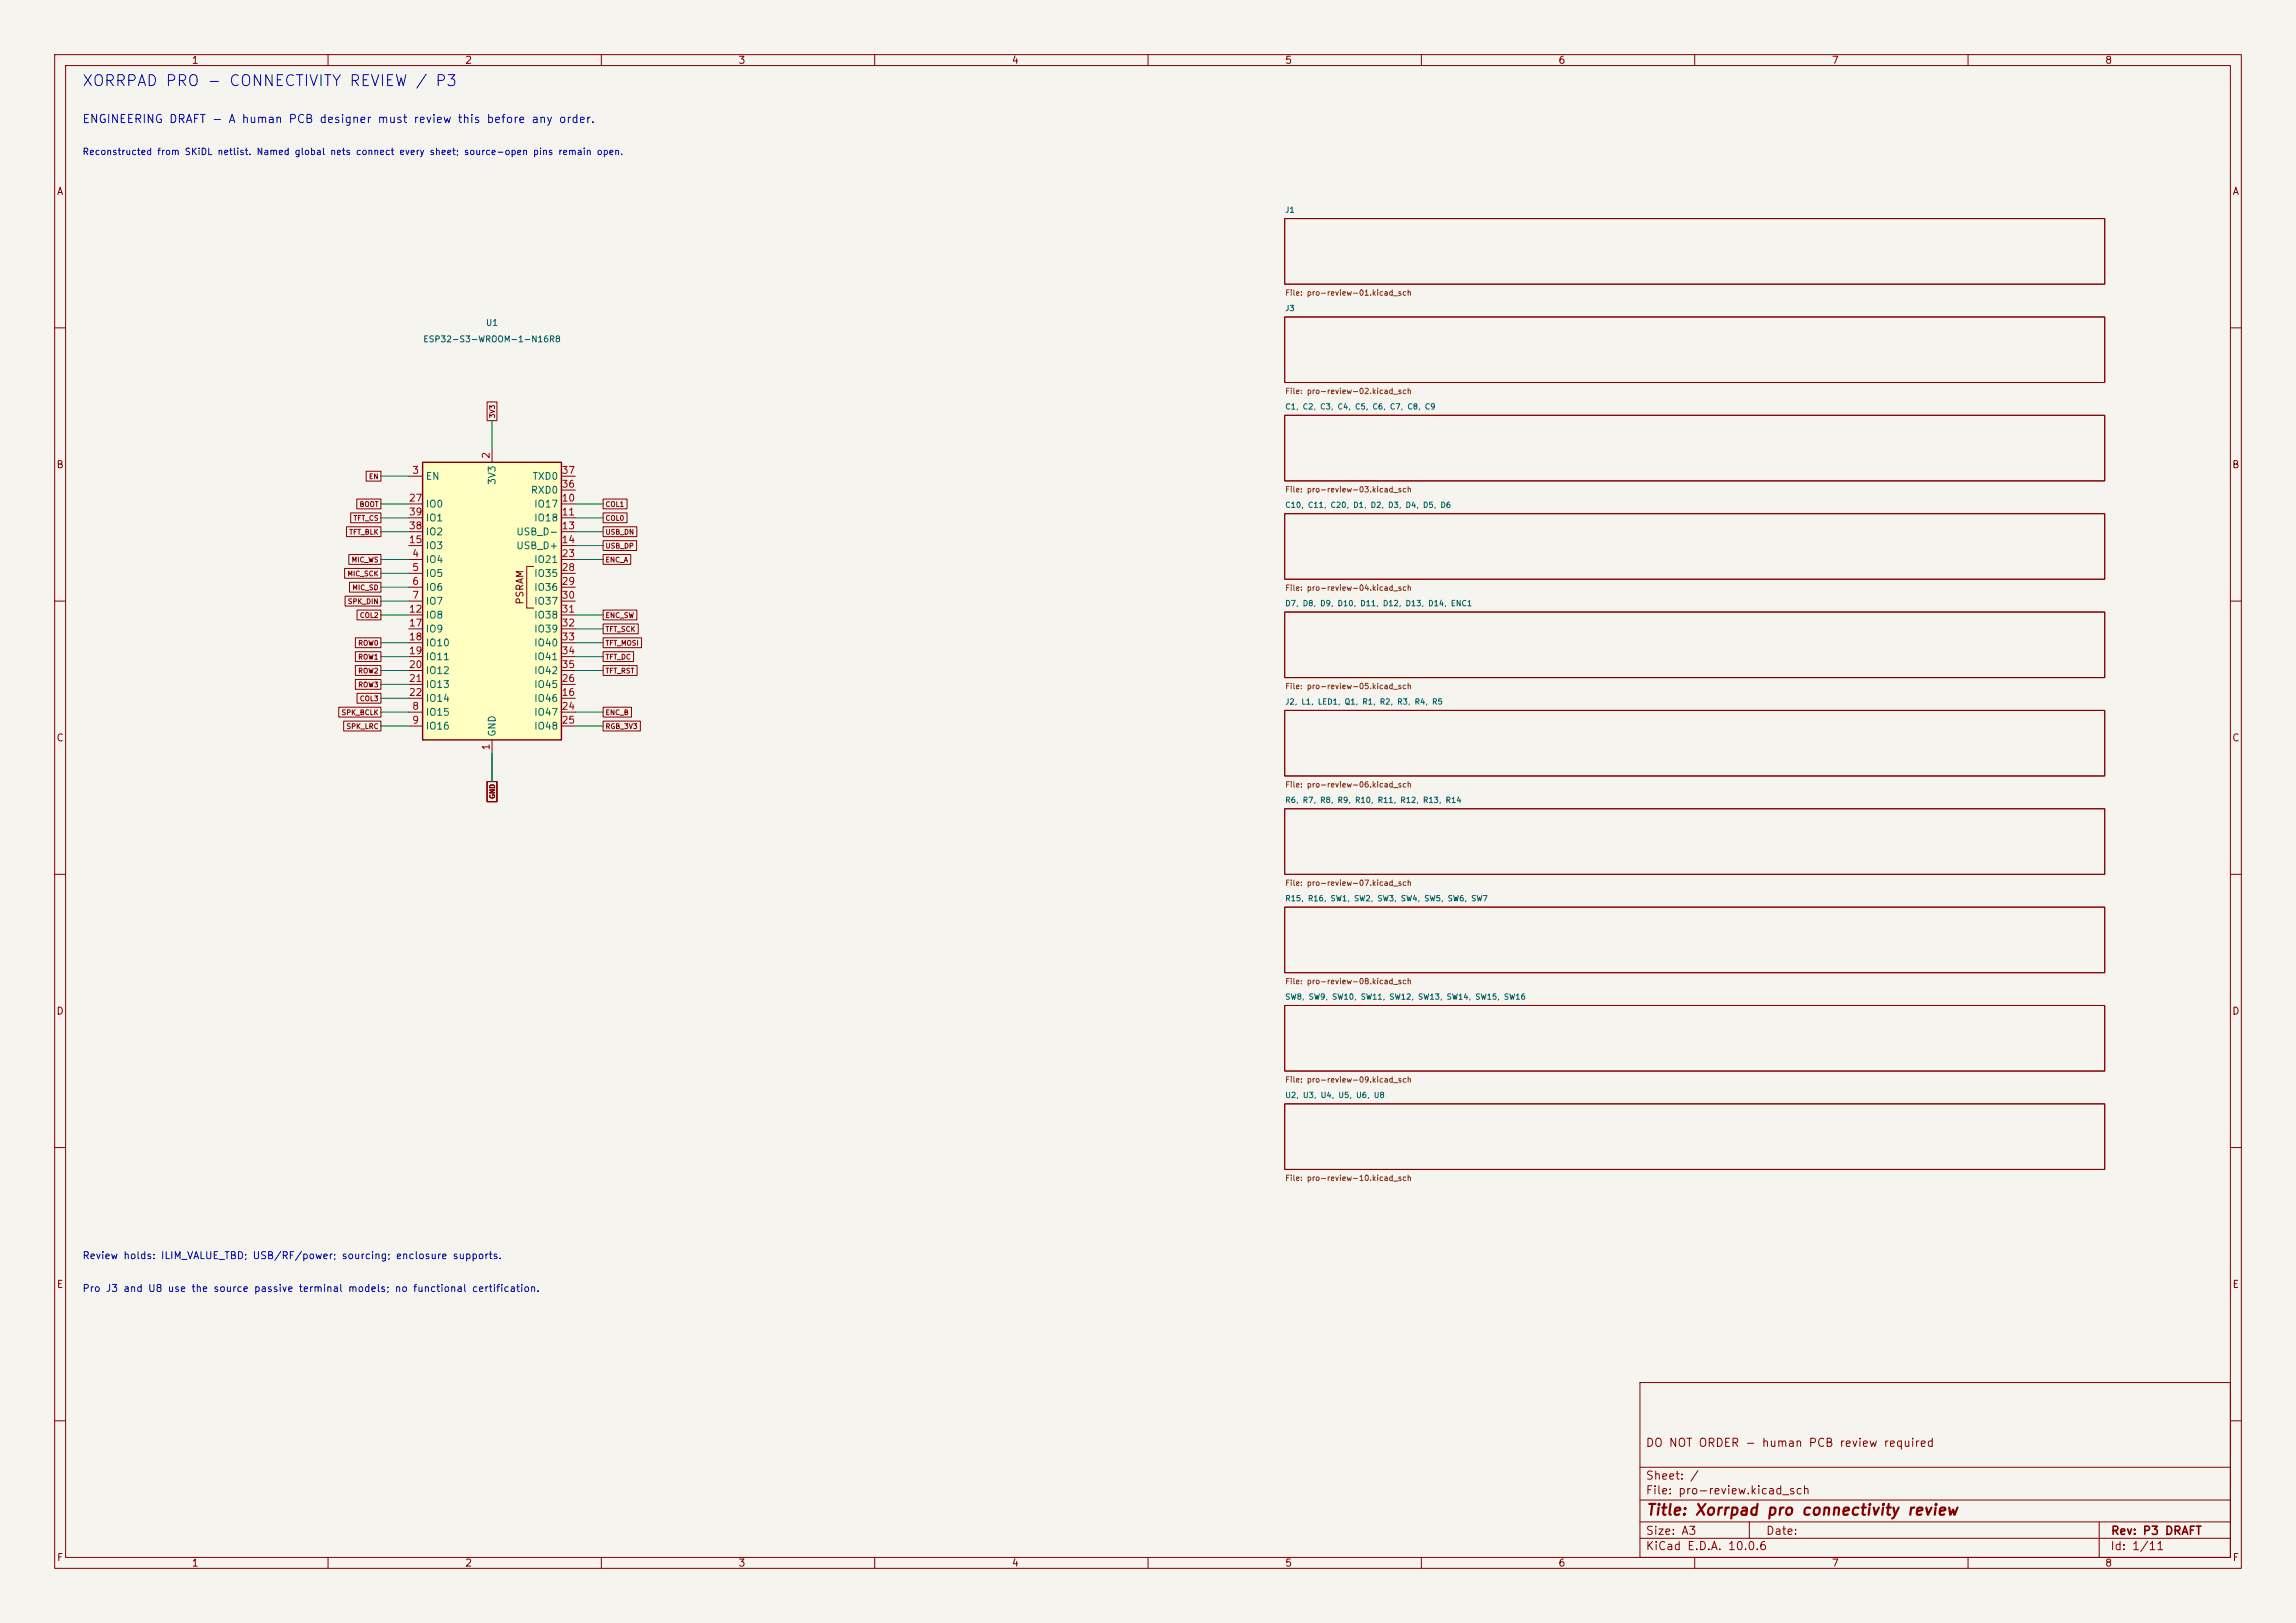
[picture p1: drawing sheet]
<svg xmlns="http://www.w3.org/2000/svg" width="420mm" height="297mm" viewBox="0 0 420 297" stroke-linecap="round" stroke-linejoin="round" font-family="sans-serif">
<defs><g id="words">
<text font-size="2" fill="#0000c2" x="14.9" y="16.3">XORRPAD PRO - CONNECTIVITY REVIEW / P3</text>
<text font-size="2" fill="#840000" x="301" y="277.8">Title: Xorrpad pro connectivity review</text>
<text font-size="1.5" fill="#0000c2" x="15" y="22.9">ENGINEERING DRAFT - A human PCB designer must review this before any order.</text>
<g font-size="1.5" fill="#840000">
<text x="300.9" y="265.1">DO NOT ORDER - human PCB review required</text>
<text x="300.9" y="273.8">File: pro-review.kicad_sch</text>
<text x="300.9" y="271.1">Sheet: /</text>
<text x="300.9" y="281.2">Size: A3</text>
<text x="322.9" y="281.2">Date:</text>
<text x="386" y="281.2">Rev: P3 DRAFT</text>
<text x="300.9" y="284">KiCad E.D.A. 10.0.6</text>
<text x="385.9" y="284">Id: 1/11</text>
</g>
<g font-size="1.3" fill="#840000">
<text x="35" y="12">1</text>
<text x="85" y="12">2</text>
<text x="135" y="12">3</text>
<text x="185" y="12">4</text>
<text x="235" y="12">5</text>
<text x="285" y="12">6</text>
<text x="335" y="12">7</text>
<text x="385" y="12">8</text>
<text x="10.3" y="36">A</text>
<text x="408.3" y="36">A</text>
<text x="10.2" y="86">B</text>
<text x="408.2" y="86">B</text>
<text x="96" y="110.7" transform="rotate(-90 96 110.7)">PSRAM</text>
<text x="10.2" y="136">C</text>
<text x="408.2" y="136">C</text>
<text x="10.2" y="186">D</text>
<text x="408.2" y="186">D</text>
<text x="10.3" y="236">E</text>
<text x="408.3" y="236">E</text>
<text x="10.3" y="286">F</text>
<text x="35" y="287">1</text>
<text x="85" y="287">2</text>
<text x="135" y="287">3</text>
<text x="185" y="287">4</text>
<text x="235" y="287">5</text>
<text x="285" y="287">6</text>
<text x="335" y="287">7</text>
<text x="385" y="287">8</text>
<text x="408.3" y="286">F</text>
</g>
<g font-size="1.3" fill="#a90000">
<text x="75.3" y="87">3</text>
<text x="89.9" y="84.1" transform="rotate(-90 89.9 84.1)">2</text>
<text x="102.6" y="89.5">36</text>
<text x="102.6" y="87">37</text>
<text x="74.7" y="92.1">27</text>
<text x="74.7" y="94.6">39</text>
<text x="102.6" y="92.1">10</text>
<text x="102.6" y="94.6">11</text>
<text x="74.7" y="99.7">15</text>
<text x="74.7" y="97.2">38</text>
<text x="102.6" y="97.2">13</text>
<text x="102.6" y="99.7">14</text>
<text x="75.3" y="102.2">4</text>
<text x="75.3" y="104.8">5</text>
<text x="75.3" y="107.3">6</text>
<text x="102.6" y="102.2">23</text>
<text x="102.6" y="104.8">28</text>
<text x="102.6" y="107.3">29</text>
<text x="74.7" y="112.4">12</text>
<text x="75.3" y="109.9">7</text>
<text x="102.6" y="109.9">30</text>
<text x="102.6" y="112.4">31</text>
<text x="74.7" y="114.9">17</text>
<text x="74.7" y="117.5">18</text>
<text x="102.6" y="114.9">32</text>
<text x="102.6" y="117.5">33</text>
<text x="74.7" y="120">19</text>
<text x="74.7" y="122.6">20</text>
<text x="74.7" y="125.1">21</text>
<text x="102.6" y="125.1">26</text>
<text x="102.6" y="120">34</text>
<text x="102.6" y="122.6">35</text>
<text x="74.7" y="127.6">22</text>
<text x="75.3" y="130.2">8</text>
<text x="102.6" y="127.6">16</text>
<text x="102.6" y="130.2">24</text>
<text x="75.3" y="132.7">9</text>
<text x="89.9" y="137.4" transform="rotate(-90 89.9 137.4)">1</text>
<text x="102.6" y="132.7">25</text>
</g>
<g font-size="1.3" fill="#006464">
<text x="77.8" y="88.1">EN</text>
<text x="91" y="88.8" transform="rotate(-90 91 88.8)">3V3</text>
<text x="97.3" y="88.1">TXD0</text>
<text x="77.8" y="93.2">IO0</text>
<text x="77.8" y="95.7">IO1</text>
<text x="97" y="90.6">RXD0</text>
<text x="97.6" y="93.2">IO17</text>
<text x="97.6" y="95.7">IO18</text>
<text x="77.8" y="100.8">IO3</text>
<text x="77.8" y="98.3">IO2</text>
<text x="94.3" y="98.3">USB_D-</text>
<text x="94.3" y="100.8">USB_D+</text>
<text x="77.8" y="103.3">IO4</text>
<text x="77.8" y="105.9">IO5</text>
<text x="97.6" y="103.3">IO21</text>
<text x="97.6" y="105.9">IO35</text>
<text x="77.8" y="108.4">IO6</text>
<text x="77.8" y="111">IO7</text>
<text x="77.8" y="113.5">IO8</text>
<text x="97.6" y="108.4">IO36</text>
<text x="97.6" y="111">IO37</text>
<text x="97.6" y="113.5">IO38</text>
<text x="77.8" y="116">IO9</text>
<text x="77.8" y="118.6">IO10</text>
<text x="97.6" y="116">IO39</text>
<text x="97.6" y="118.6">IO40</text>
<text x="77.8" y="121.1">IO11</text>
<text x="77.8" y="123.7">IO12</text>
<text x="97.6" y="121.1">IO41</text>
<text x="97.6" y="123.7">IO42</text>
<text x="77.8" y="131.3">IO15</text>
<text x="77.8" y="126.2">IO13</text>
<text x="77.8" y="128.7">IO14</text>
<text x="97.6" y="128.7">IO46</text>
<text x="97.6" y="131.3">IO47</text>
<text x="97.6" y="126.2">IO45</text>
<text x="77.8" y="133.8">IO16</text>
<text x="91" y="134.9" transform="rotate(-90 91 134.9)">GND</text>
<text x="97.6" y="133.8">IO48</text>
</g>
<g font-size="1.3" fill="#0000c2">
<text x="15" y="230.7">Review holds: ILIM_VALUE_TBD; USB/RF/power; sourcing; enclosure supports.</text>
<text x="15" y="236.7">Pro J3 and U8 use the source passive terminal models; no functional certification.</text>
</g>
<text font-size="1.2" fill="#0000c2" x="15" y="28.7">Reconstructed from SKiDL netlist. Named global nets connect every sheet; source-open pins remain open.</text>
<g font-size="1.1" fill="#006464">
<text x="88.8" y="59.9">U1</text>
<text x="77.3" y="62.9">ESP32-S3-WROOM-1-N16R8</text>
</g>
<g font-size="1" fill="#006464">
<text x="235" y="39.2">J1</text>
<text x="235" y="57.2">J3</text>
<text x="235" y="75.2">C1, C2, C3, C4, C5, C6, C7, C8, C9</text>
<text x="235" y="93.2">C10, C11, C20, D1, D2, D3, D4, D5, D6</text>
<text x="235" y="111.2">D7, D8, D9, D10, D11, D12, D13, D14, ENC1</text>
<text x="235" y="129.2">J2, L1, LED1, Q1, R1, R2, R3, R4, R5</text>
<text x="235" y="147.2">R6, R7, R8, R9, R10, R11, R12, R13, R14</text>
<text x="235" y="165.2">R15, R16, SW1, SW2, SW3, SW4, SW5, SW6, SW7</text>
<text x="235" y="183.2">SW8, SW9, SW10, SW11, SW12, SW13, SW14, SW15, SW16</text>
<text x="235" y="201.2">U2, U3, U4, U5, U6, U8</text>
</g>
<g font-size="1" fill="#725600">
<text x="235" y="54.3">File: pro-review-01.kicad_sch</text>
<text x="235" y="72.3">File: pro-review-02.kicad_sch</text>
<text x="235" y="90.3">File: pro-review-03.kicad_sch</text>
<text x="235" y="108.3">File: pro-review-04.kicad_sch</text>
<text x="235" y="126.3">File: pro-review-05.kicad_sch</text>
<text x="235" y="144.3">File: pro-review-06.kicad_sch</text>
<text x="235" y="162.3">File: pro-review-07.kicad_sch</text>
<text x="235" y="180.3">File: pro-review-08.kicad_sch</text>
<text x="235" y="198.3">File: pro-review-09.kicad_sch</text>
<text x="235" y="216.3">File: pro-review-10.kicad_sch</text>
</g>
<g font-size=".9" fill="#840000">
<text x="90.7" y="76.6" transform="rotate(-90 90.7 76.6)">3V3</text>
<text x="67.4" y="87.9">EN</text>
<text x="64.6" y="95.5">TFT_CS</text>
<text x="65.7" y="93">BOOT</text>
<text x="110.7" y="95.5">COL0</text>
<text x="110.7" y="93">COL1</text>
<text x="63.8" y="98">TFT_BLK</text>
<text x="110.7" y="100.6">USB_DP</text>
<text x="110.7" y="98">USB_DN</text>
<text x="63.5" y="105.7">MIC_SCK</text>
<text x="64.2" y="103.1">MIC_WS</text>
<text x="110.7" y="103.1">ENC_A</text>
<text x="63.5" y="110.7">SPK_DIN</text>
<text x="64.4" y="108.2">MIC_SD</text>
<text x="65.7" y="113.3">COL2</text>
<text x="110.7" y="113.3">ENC_SW</text>
<text x="65.4" y="118.4">ROW0</text>
<text x="110.7" y="115.8">TFT_SCK</text>
<text x="110.7" y="118.4">TFT_MOSI</text>
<text x="65.4" y="123.4">ROW2</text>
<text x="65.4" y="126">ROW3</text>
<text x="65.4" y="120.9">ROW1</text>
<text x="110.7" y="123.4">TFT_RST</text>
<text x="110.7" y="120.9">TFT_DC</text>
<text x="62.4" y="131.1">SPK_BCLK</text>
<text x="65.7" y="128.5">COL3</text>
<text x="110.7" y="131.1">ENC_B</text>
<text x="63.3" y="133.6">SPK_LRC</text>
<text x="110.7" y="133.6">RGB_3V3</text>
<text x="90.7" y="146.3" transform="rotate(-90 90.7 146.3)">GND</text>
</g>
</g></defs>
<path d="M0 0h420v297h-420z" fill="#f5f4ef" stroke="#f5f4ef" stroke-width=".18"/>
<g fill="none" stroke="#840000" stroke-width=".18">
<path d="M10 10h400v277h-400zM12 12h396v273h-396zM60 10v2M110 10v2M160 10v2M210 10v2M260 10v2M310 10v2M360 10v2M235 40h150v12h-150zM235 58h150v12h-150zM10 60h2"/>
<path d="M235 76h150v12h-150zM408 60h2M235 94h150v12h-150zM10 110h2M235 112h150v12h-150zM408 110h2M235 130h150v12h-150zM10 160h2M235 148h150v12h-150zM408 160h2M235 166h150v12h-150zM235 184h150v12h-150z"/>
<path d="M10 210h2M235 202h150v12h-150zM408 210h2M300 253h108v32h-108zM10 260h2M300 278.5h108M300 274.5h108M300 268.5h108M320 278.5v3M384 278.5v6.5M408 260h2M60 285v2"/>
<path d="M110 285v2M160 285v2M210 285v2M260 285v2M300 281.5h108M310 285v2M360 285v2"/>
</g>
<path d="M77.3 84.6h25.4v50.8h-25.4z" fill="#ffffc2"/>
<path d="M77.3 84.6h25.4v50.8h-25.4z" fill="none" stroke="#840000" stroke-width=".25"/>
<g fill="none" stroke="#840000" stroke-width=".18">
<path d="M89.1 73.5h1.8v3.5h-1.8zM63.4 96.4h6.3v1.8h-6.3zM64.1 93.9h5.6v1.8h-5.6zM65.3 91.3h4.4v1.8h-4.4zM67 86.2h2.7v1.8h-2.7zM74.8 87.1h2.5M74.8 92.2h2.5M74.8 94.8h2.5M74.8 97.3h2.5M74.8 99.8h2.5M90 82.1v2.5M102.7 87.1h2.5"/>
<path d="M102.7 92.2h2.5M102.7 94.8h2.5M102.7 97.3h2.5M102.7 99.8h2.5M102.7 89.7h2.5M110.3 98.9h6.2v1.8h-6.2zM110.3 96.4h6.2v1.8h-6.2zM110.3 93.9h4.4v1.8h-4.4zM110.3 91.3h4.4v1.8h-4.4zM63 104h6.7v1.8h-6.7zM63.1 109.1h6.6v1.8h-6.6zM63.8 101.5h5.9v1.8h-5.9z"/>
<path d="M63.9 106.6h5.8v1.8h-5.8zM65 116.7h4.7v1.8h-4.7zM65 119.3h4.7v1.8h-4.7zM65.3 111.6h4.4v1.8h-4.4zM74.8 102.4h2.5M74.8 104.9h2.5M74.8 107.5h2.5M74.8 110h2.5M74.8 112.5h2.5M74.8 115.1h2.5M74.8 117.6h2.5M97.6 103.7h-1.3v7.6h1.3"/>
<path d="M102.7 102.4h2.5M102.7 104.9h2.5M102.7 107.5h2.5M102.7 110h2.5M102.7 112.5h2.5M102.7 115.1h2.5M102.7 117.6h2.5M110.3 114.2h6.5v1.8h-6.5zM110.3 111.6h6.2v1.8h-6.2zM110.3 101.5h5.1v1.8h-5.1zM110.3 119.3h5.6v1.8h-5.6zM110.3 116.7h7.1v1.8h-7.1z"/>
<path d="M62 129.4h7.7v1.8h-7.7zM62.9 132h6.8v1.8h-6.8zM65 121.8h4.7v1.8h-4.7zM65 124.3h4.7v1.8h-4.7zM65.3 126.9h4.4v1.8h-4.4zM74.8 130.3h2.5M74.8 132.9h2.5M74.8 127.8h2.5M74.8 120.2h2.5M74.8 122.7h2.5M74.8 125.2h2.5M90 135.4v2.5"/>
<path d="M102.7 130.3h2.5M102.7 132.9h2.5M102.7 127.8h2.5M102.7 120.2h2.5M102.7 122.7h2.5M102.7 125.2h2.5M110.3 132h6.8v1.8h-6.8zM110.3 129.4h5.2v1.8h-5.2zM110.3 121.8h6.2v1.8h-6.2zM89.1 143h1.8v3.7h-1.8z"/>
</g>
<g fill="none" stroke="#009600" stroke-width=".18">
<path d="M90 77v5.1M69.7 92.2h5.1M69.7 87.1h5.1M69.7 94.8h5.1M69.7 97.3h5.1M105.2 92.2h5.1M105.2 94.8h5.1M105.2 97.3h5.1M105.2 99.8h5.1M69.7 110h5.1M69.7 117.6h5.1M69.7 104.9h5.1"/>
<path d="M69.7 102.4h5.1M69.7 112.5h5.1M69.7 107.5h5.1M105.2 117.6h5.1M105.2 102.4h5.1M105.2 112.5h5.1M105.2 115.1h5.1M69.7 127.8h5.1M69.7 130.3h5.1M69.7 120.2h5.1M69.7 125.2h5.1M69.7 122.7h5.1"/>
<path d="M69.7 132.9h5.1M90 137.9v5.1M105.2 130.3h5.1M105.2 120.2h5.1M105.2 122.7h5.1M105.2 132.9h5.1"/>
</g>
<use href="#words"/>
</svg>
